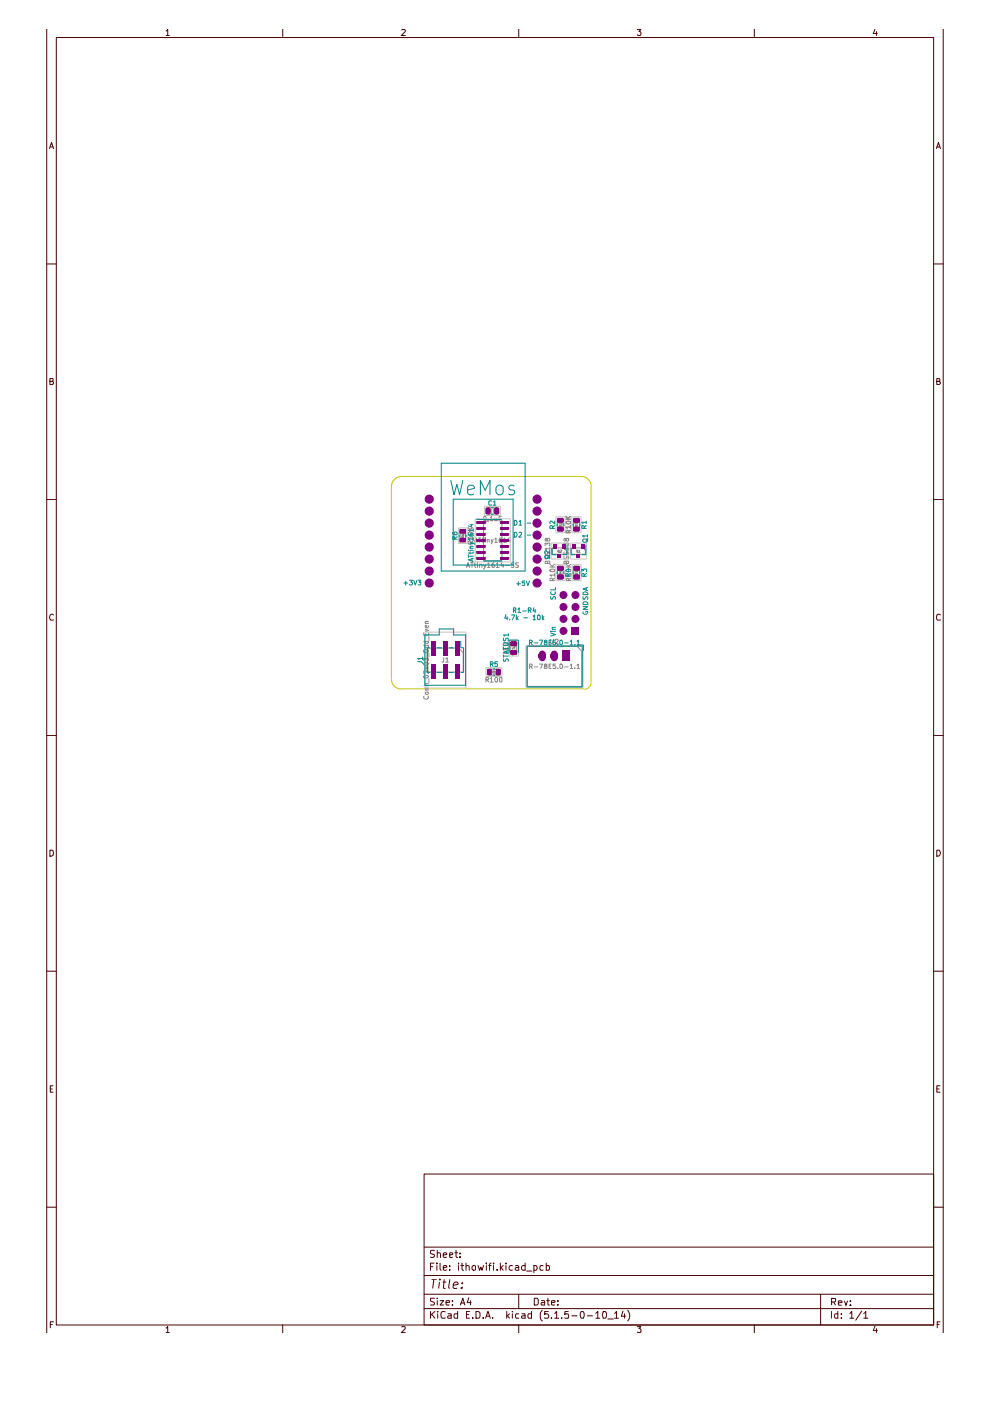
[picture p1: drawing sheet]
<svg xmlns="http://www.w3.org/2000/svg" width="210mm" height="297mm" viewBox="0 0 210 297" stroke-linecap="round" stroke-linejoin="round" font-family="sans-serif">
<g fill="none" stroke="#480000" stroke-width=".21">
<path d="M9.9 6.3v276.3M11.9 8h186.1v272.9h-186.1zM35.2 6.6l.3-.3 .1 1.2M35.2 7.5h.7M59.9 6.3v1.7M85.2 6.3h.1M85.8 6.3l.1 .1v.4l-.8 .7h.8M110 6.3v1.7M135.9 6.3l-.4 .4 .4 .2v.5l-.2 .1h-.4l-.2-.1M159.9 6.3v1.7M185.5 6.3l-.3 .8h.8M185.8 6.7v.8"/>
<path d="M200 6.3v276.3M10.5 31.5l.4-1.3 .4 1.3M10.7 31.2h.6M198.5 31.5l.5-1.3 .4 1.3M198.6 31.2h.6M9.9 56h2M198 56h2M10.6 80.9l.6-.1 .1-.5h-.7v1.2h.5l.2-.4-.3-.2M198.6 80.9h.5l.2-.3-.1-.3h-.6v1.2h.5l.3-.4-.3-.2M9.9 105.9h2M198 105.9h2M11.3 130.4a.58 .58 0 0 0-.8 .1 .58 .58 0 0 0 .2 .8l.1 .2 .5-.1"/>
<path d="M199.4 130.4l-.4-.2-.4 .2-.1 .4 .3 .7 .6-.1M9.9 156h2M198 156h2M10.6 180.3h.5l.2 .1v1l-.4 .1h-.3zM198.6 180.3h.5a.72 .72 0 0 1 .2 .8 .72 .72 0 0 1-.7 .4zM9.9 205.9h2M198 205.9h2M10.7 230.9h.4M11.3 230.2h-.6v1.4h.6M198.6 230.9h.5M199.3 230.2h-.7v1.4h.7M9.9 255.9h2"/>
<path d="M89.9 248.9h108.1v32h-108.1zM198 255.9h2M89.9 277.5h108.1M89.9 274.4h108.1M89.9 270.4h108.1M89.9 264.4h108.1M91.3 278v1.5M91.3 268.6h.5M91.5 271.2h1.1M91.5 278.6l.7 .9M92 271.2l-.3 2M92 267.8h-.7v1.5"/>
<path d="M92.1 275.3h-.8v.5l.8 .5-.2 .4h-.6M92.1 265.2a.64 .64 0 0 0-.8 .1v.4l.6 .2 .2 .5a.6 .6 0 0 1-.8 .1M92.2 278l-.9 .9M92.6 267.8v.2M92.6 268.3v1M92.7 275.3h.1M92.7 265.8l.1-.1a.36 .36 0 0 1 .6 .2v.7M92.7 265.1v1.5M92.7 275.8v.9M92.8 278v.1M92.8 278.6v.9M93.2 271.8l-.2 1.4"/>
<path d="M93.3 271.2v.2M93.3 275.8h.8l-.8 .9h.8M93.3 267.8v1.3l.3 .2M93.9 271.8h.7M94 268.8l.7-.2v-.2l-.5-.1-.2 .3 .1 .6h.6M94 266.1l.7-.2v-.2l-.5-.1-.2 .3v.5l.2 .2 .5-.1M94.2 271.2l-.2 1.9 .4 .1M94.4 278.1a.67 .67 0 0 0-.9 .2 .67 .67 0 0 0 .1 .8l.1 .4 .7-.1M94.6 276.2l.7-.1-.1-.3h-.5l-.1 .1 .1 .8h.5M95 278.6h.6l.1 .1v.8h-.7v-.4l.7-.2M95.3 269.2v.1M95.3 268.4v.2"/>
<path d="M95.3 266.1l.7-.2-.2-.3-.5 .1v.8h.6M95.4 271.2l-.3 1.7 .3 .3M95.9 276.6v.1M95.9 275.8v.1M96.1 272.5l1-.2 .1-.1-.3-.4h-.4l-.4 .4v.7l.2 .3 .6-.1M96.4 265.6h.6M96.7 265.1v1.3l.3 .2M97 278v1.5h-.6l-.1-.3 .1-.6h.6M97.2 267.8v.2M97.2 268.3v1M97.5 266.4v.2M97.5 265.7v.2"/>
<path d="M97.6 276.7l.5-1.4 .5 1.4M97.7 276.3h.8M97.7 268.3h.6M97.9 273l.1 .1h-.3l.2-.1-.1 .2M98 267.8v1.3l.3 .2M98 272v.2M98.8 268.5l.1-.1a.36 .36 0 0 1 .6 .2v.7M98.8 267.8v1.5M98.9 278.7h.5M99.4 275.2l-.3 1h.8M99.6 278h-.7v1.5h.7M99.7 275.8v.9"/>
<path d="M100.2 268.5l.2-.2 .4 .2v.7a.45 .45 0 0 1-.7-.1zM100.2 279.4v.1M100.9 278h.4l.5 .4v.7l-.3 .4h-.6zM101.3 268.3l.4 1 .2-.7 .3 .7 .3-1M102.4 279.4v.1M103 279.5l.5-1.5 .5 1.5M103.1 267.8v.2M103.1 279.1h.7M103.1 268.3v1M103.6 268.3h.5M104.1 267.8l-.3 .3v1.2M104.5 279.4v.1"/>
<path d="M104.6 267.8v.2M104.6 268.3v1M105.4 269.2v.1M106.1 267.8v1.5M106.3 268.7l.4 .6M106.7 268.3l-.6 .6M107.3 267.8v.2M107.3 268.3v1M107.4 278v1.5M107.6 279l.4 .5M108 278.6l-.6 .5M108.6 278v.1"/>
<path d="M108.6 268.4l-.4-.1-.3 .3v.5l.3 .2 .4-.1M108.6 278.6v.9M109.3 268.4h.6l.1 .9M110 278.6h-.5l-.2 .2 .1 .6 .6 .1M110 268.6l-.5 .1-.3 .3 .3 .3 .5-.1M110 274.4v3.1M110.7 278.6h.6v.1v.8h-.6v-.4l.6-.2M111.3 268.4h-.6l-.1 .7a.52 .52 0 0 0 .7 .1M111.3 267.8v1.5M111.7 269.5h1.1M112.7 278v1.5h-.6l-.2-.3 .1-.6h.7M113.2 268.4l.4-.1 .3 .3v.5l-.3 .2-.4-.1"/>
<path d="M113.2 268.3v1.5M113.3 275.3h.6l.2 .3v.8l-.2 .3h-.6zM114.8 275.8h.6l.1 .1v.8h-.7v-.5l.7-.1M115 277.8l-.4 .7v1l.4 .6M115.1 268.4l-.4-.1-.2 .3 .1 .6h.5M115.8 268.4l.4-.1 .3 .3-.1 .6h-.6M115.8 267.8v1.5M115.9 275.8h.6M116.2 275.3v1.2v.2h.3M116.2 278h-.7v.7l.2-.1h.5l.1 .3-.1 .5h-.7M116.9 276.2l.8-.1-.1-.3h-.6l-.1 .1 .1 .8h.6M116.9 279.4v.1"/>
<path d="M117.6 278.5l.4-.5v1.5M117.6 279.5h.8M118.3 276.6v.1M118.3 275.8v.1M119.1 279.4v.1M120.5 278h-.7l-.1 .7 .3-.1h.5v.9l-.8-.1M121.2 279h1.1M123.2 278.1l.3-.1a1.04 1.04 0 0 1 .2 1.5h-.4l-.2-.3-.1-.6zM124.5 279h1.1M126.3 278.5l.4-.5v1.5M126.3 279.5h.9M127.8 278.1l.5-.1a.96 .96 0 0 1 .1 1.5l-.6-.1z"/>
<path d="M128.9 279.7h1.1M130.3 278.5l.4-.5v1.5M130.3 279.5h.8M132.1 278l-.4 1.1h1M132.4 278.6v.9M133.1 277.8a1.84 1.84 0 0 1 0 2.3M174 274.4v6.5M176.3 278v1.5M176.3 276.1l.8-.1 .1-.6-.9-.1v1.4M176.7 276.1l.5 .6M177.6 278v1.5h-.5l-.1-.3v-.6h.6M177.8 276.2l.7-.1-.1-.3h-.6v.2v.7h.6"/>
<path d="M178.4 279.4v.1M178.4 278.6v.1M179 275.8l.4 .9 .3-.9M180.2 278.5l.4-.5v1.5M180.2 279.5h.8M180.3 276.6v.1M180.3 275.8v.2M182.7 278l-1.3 1.9M183.1 278.5l.5-.5v1.5M183.1 279.5h.9M10.7 280.8h.4M11.3 280.2h-.6v1.3"/>
<path d="M35.2 281.6l.4-.3v1.2M35.2 282.5h.7M59.9 280.9v1.7M85.2 281.3h.6l.1 .3-.8 .9h.8M110 280.9v1.7M135.1 281.3h.8l-.4 .4 .4 .2v.5h-.8M159.9 280.9v1.7M185.5 281.2l-.3 .9h.8M185.8 281.7v.8M198.7 280.8h.4M199.3 280.2h-.6v1.3"/>
</g>
<path d="M83 103v41M83 103.1a2.11 2.11 0 0 1 2-2.1h38.3a2.03 2.03 0 0 1 2 2.1M125.3 103v41.7M83 144.1a2.03 2.03 0 0 0 2 2M85 146h38.9M125.3 144.7a1.4 1.4 0 0 1-1.4 1.4" fill="none" stroke="#c2c200" stroke-width=".21"/>
<g fill="none" stroke="#848484" stroke-width=".21">
<path d="M97.5 112.6h1.2v2h-1.2zM97.9 113.3v.2h.4v-.3h-.2l.1 .3M98.2 114v-.2l-.3-.1v.3h.4M98.3 113.7l-.1 .2M99 120h.5M99.2 112.9h.8l.2 .3-.2 .2h-.6l-.2-.1zM99.2 112.4h1M99.2 111.8l.6 .6M99.7 115.3v-.4l-.1-.2-.4 .1v.5h1M99.7 119.3h.6M100.1 119.3v1M100.2 114h-1l.3 .4"/>
<path d="M100.2 114.7l-.5 .4M100.2 113.8v.6M100.2 111.8l-.5 .5M100.5 119.6h.4M100.6 115l.3-1 .3 1M100.7 119.3v.8l.2 .2M100.7 114.7h.4M101.3 119.3v.1M101.3 119.6v.7M101.4 114h.5M101.7 119.7l.4-.1 .1 .7M101.7 114v1"/>
<path d="M101.7 119.6v.7M102.2 114.4h.3M102.3 114v.9l.2 .1M102.5 119.6l.3 .7M102.6 109.5h.4v.1v.8h-.4l-.1-.2zM102.9 114v.1M102.9 114.4v.6M103 119.6l-.3 1h-.2M103.3 114.5l.4-.1v.6M103.3 114.4v.6M103.4 119.5l.2-.2v1M103.4 107.7h2v1.3h-2z"/>
<path d="M103.5 110.2h2.9v8.7h-3.9v-7.7zM103.5 110.4v.2M104 109.7l.2-.2v.9M104 110.4h.5M104.1 114.4l.2 .6M104.4 108.2a.26 .26 0 0 0-.3 .1 .26 .26 0 0 0 0 .3h.3M104.5 108.2l.2-.1v.5M104.5 108.6h.4M104.6 114.4l-.5 .9M104.7 119.3l-.4 .2v.7l.3 .1 .3-.2v-.2l-.3-.3-.3 .3M104.9 109.8v.5h.4M104.9 114.3l.3-.3v1"/>
<path d="M104.9 115h.6M105.2 119.5l.3-.2v1M105.3 109.8v.6M105.8 109.9h.4M106.3 109.5h-.5v.9M106.3 114h-.3l-.2 .5 .1 .5h.4v-.5l-.3-.1-.2 .2M106.4 119.2l-.2 .8h.6M106.7 119.6v.7M106.8 114.3l.2-.3v1M106.8 115h.6M107.2 119.9h.7M107.9 114l-.2 .6h.6"/>
<path d="M108.2 114.4v.6M109 119.4l-.5-.1-.1 .2 .1 .3 .5 .2v.1l-.2 .2-.4-.1M109.9 119.4l-.3-.1-.3 .2 .3 .3 .3 .1v.3h-.6M115.6 115.7v-.6l.4 .3 .1-.3h.4v.6M115.7 117.9l-.1 .5 .1 .1 .7-.6 .2 .3-.1 .3M115.7 117l-.1 .4 .1 .2 .7-.6 .2 .2-.1 .4M116 114.4l.2-.3h.2l.2 .3-.2 .3h-.2l-.2-.1v-.4l-.3-.1-.1 .5 .1 .1 .3-.1M116.1 119.1l.1-.1h.3l.1 .1v.4h-1v-.4l.1-.1 .4 .1v.4M116.6 116.3h-1l.2 .4M116.6 119.6l.6 .6M116.6 116.1v.6M117.1 116.2h2.4l.6 .5v.8h-3z"/>
<path d="M117.6 119.6l-.6 .5M118.2 110.2h1.2v2.1h-1.2zM118.3 117l.4 .1M118.3 116.6l.3 .1-.1 .4-.3-.1zM118.7 116.6h.4l-.4 .5h.4M118.8 111.6v-.2h-.1l-.1 .2h.5M119.1 110.9v.3l-.4-.3v.3M119.1 111.4l-.3 .1M119.5 115.7v-.6l.5 .3 .1-.3h.4v.6M119.6 117.9v.5l.3 .1 .2-.5 .3-.1 .2 .1v.5M119.6 117v.5l.3 .1 .2-.4 .3-.2 .2 .1v.5M119.9 110.1h1.1"/>
<path d="M119.9 109.5l.6 .6M120 110.6l.6-.1 .3 .2a.53 .53 0 0 1-.5 .4 .53 .53 0 0 1-.5-.4zM120 114.4l.2-.3 .4 .1v.4l-.2 .1-.4-.1v-.4h-.4l-.1 .4 .3 .1 .2-.1M120.1 110.7a.52 .52 0 0 1 .5-.2 .52 .52 0 0 1 .4 .4 .52 .52 0 0 1-.6 .2 .52 .52 0 0 1-.3-.4zM120.1 119.1v-.1h.5v.5h-1.1v-.4l.4-.1 .2 .1v.4M120.1 119.6l.5 .6M120.1 109.5l.5 .6M120.5 112.9v-.3l-.2-.2h-.3l-.1 .5h1M120.6 112.9l-.1-.5h-.4v.5h.9M120.6 116.3h-1.1l.4 .4M120.6 116.1v.6M120.9 111.8h-1l.3 .2"/>
<path d="M120.9 112.4l-.4 .3M120.9 111.4v.6M120.9 109.5l-.6 .4M121 111.8h-.9l.2 .2M121 112.4l-.4 .3M121 111.4v.6M121 109.5l-.5 .4M121.1 116.2v1.3h3v-.8l-.5-.5h-2.4M121.1 119.6l-.6 .5M121.6 110.2h1.3v2.1h-1.3zM122.2 111.6v-.2h-.2v.2h.5M122.3 116.6h.3l-.1 .5h-.2z"/>
<path d="M122.4 117l.2 .1M122.5 111h-.5l.1 .2M122.5 111.4l-.3 .1M122.5 110.9v.3M122.8 116.8l.1-.2v.5M122.8 117.1h.3M89.8 137.8a.66 .66 0 0 1 1 .1l-.1 .4h-.7h-.2zM89.8 134.2v.5h1v-.5M89.8 136.8h1M89.8 136h1M90.2 136.8v.4l.1 .1 .5-.1v-.4M90.2 136l.1 .4h.5v-.4"/>
<path d="M90.2 133.4l.6 .3-.6 .2M90.2 132.2h.6M90.3 134.4v.3M90.6 137.4h6.7l.9 .9v4.2h-7.6zM90.8 132.7v.2l-.1 .2h-.4l-.1-.4 .2-.1 .1 .5M90.8 131.7h-.5v.5M90.9 135v.7M90.9 138.5v.8M91.6 137.4v-1h.6v1M94.1 139.4v.9l-.4 .1M94.1 137.4v-1h.6v1M94.5 139.7l.3-.3v1"/>
<path d="M96.7 137.4v-1h.6v1M98.9 120.3l.3-1 .4 1M103.4 120.3h.5M105.2 120.3h.6M106.7 137.2v.6h1v-.6M106.8 136.3h.7l.2 .2v.3h-1zM107.2 137.4v.4M107.7 138.1v.4h-1M108.3 136.4h.9l.3 .3v1.7h-1.2zM108.7 138.6v.3h.2l.1-.3 .2 .3M108.7 136.9l.5 .1-.1 .3h-.4M108.7 136.4l.1 .4 .3-.4 .1 .4"/>
<path d="M108.7 137.4v.3M108.7 138.2v.3M108.7 138.4h.5M108.7 137.5h.5M109 137.9v.1M109.2 137.8l-.5 .2 .5 .1M109.2 136.1h-.5l.1 .2M109.2 136v.3M111.8 137.1h10.6l1 1v7.4h-11.6zM116.6 120.2h1M116.7 120.7l.6-.1 .3 .2a.53 .53 0 0 1-.5 .4 .53 .53 0 0 1-.5-.3zM116.8 135.6v.9h.5v-.9"/>
<path d="M117.2 123.1v-.3l-.2-.2h-.3l-.1 .5h1M117.6 121.9h-1l.3 .3M117.6 122.6l-.4 .3M117.6 121.6v.6M117.8 135.6h.5l.1 .1-.6 .8h.6M118.2 120.4h1.2v2h-1.2zM118.7 121.1h.4M118.8 121.8v-.3h-.1l-.1 .3h.5M118.9 121v.4l-.3-.2M119.1 121.5l-.3 .2M120.1 120.8a.63 .63 0 0 1 1 .2 .54 .54 0 0 1-.6 .3 .54 .54 0 0 1-.4-.5zM120.1 120.2h1"/>
<path d="M120.6 123.1l-.1-.5h-.4v.5h1M121.1 121.9h-1l.2 .3M121.1 122.6l-.5 .3M121.1 121.6v.6M121.7 120.4h1.2v2h-1.2zM122 121.4v-.4l.2 .2 .2-.2 .1 .4M122.3 121.8v-.2l-.3-.1v.3h.5M122.5 121.5l-.2 .2M89.8 143.3a.63 .63 0 0 1 1 .2 .54 .54 0 0 1-.5 .3 .54 .54 0 0 1-.5-.5zM89.8 140.6a.63 .63 0 0 1 1 .2 .54 .54 0 0 1-.5 .3 .54 .54 0 0 1-.5-.5zM89.8 140.1v-.6l.4 .4 .1-.4h.5v.6M89.9 147.6a.5 .5 0 0 0 .2 .6 .5 .5 0 0 0 .6 0l.1-.3v-.3"/>
<path d="M90.2 146.8l.6-.1v.4l-.5 .1h-.1zM90.2 146.3h.6M90.2 145.4h.6M90.2 141.4l.6 .5M90.8 145.9h-.6l.1 .4M90.8 144.9h-.6l.1 .5M90.8 142.2v.6l-.5-.6-.5 .1 .1 .5M90.8 141.4l-.6 .5M90.9 143.9v.8M91.6 142.5v1.1h.6v-1.1M94.1 142.5v1.1h.6v-1.1M94.5 140.4h.6"/>
<path d="M96.7 142.5v1.1h.6v-1.1M103 144.1h.5l.1-.3-.6-.2v1M103.3 144.1l.3 .5M103.7 141.9h2v1.2h-2zM104 143.8l.2-.2v1M104 144.6h.6M104.4 142.5h.2l.1-.2h-.3v.5M104.5 142.5l.2 .3M105 143.7l.2-.1 .3 .2v.6l-.3 .2a.58 .58 0 0 1-.2-.9zM105.1 142.3h-.2v.2h.2v.2h-.2M106.1 143.6l.3 .2v.6l-.1 .2-.4-.2v-.6zM112.3 141.3l.5-.1 .1-.2-.2-.2h-.4v.9"/>
<path d="M112.5 141.3l.4 .4M113.3 141.4h.7M114.4 140.8h.7l-.5 .9M115.6 141.2l-.2-.2 .1-.2h.4v.3l-.4 .1-.1 .2 .1 .3h.4l.1-.3-.3-.2M116.4 141.2h.4M116.8 140.8h-.4v.9h.4M117.8 140.8h-.5v.4l.3-.1 .3 .2-.1 .4-.5-.1M118.3 141.6v.1M118.8 140.8a.51 .51 0 0 1 .5 .3 .51 .51 0 0 1-.2 .6h-.3l-.1-.1zM119.7 141.4h.8M120.9 141.1l.3-.3v.9M120.9 141.7h.5"/>
<path d="M121.8 141.6v.1M122.3 141.1l.3-.3v.9M122.3 141.7h.6"/>
</g>
<g fill="none" stroke="#c2c2c2" stroke-width=".21">
<path d="M97.2 111.9h1.9v3.3h-1.9zM100.8 110h7.4v9.1h-7.4zM102.7 107.4h3.4v1.9h-3.4zM116.8 115.1h3.6v3.4h-3.6zM117.9 109.6h1.9v3.3h-1.9zM117.9 119.7h1.9v3.4h-1.9zM120.9 115.1h3.5v3.4h-3.5zM121.2 109.6h2v3.3h-2zM121.3 119.7h1.9v3.4h-1.9zM90.1 134h8.7v11.9h-8.7zM107.9 135.7h2v3.4h-2zM111.5 136.8h12.1v9h-12.1z"/>
<path d="M103 141.6h3.4v1.8h-3.4z"/>
</g>
<g fill="#840000">
<path d="M97.5 112.3l1.2-.1 .1 .8-1.3 .1z"/>
<path d="M97.5 114.1l1.2-.1 .1 .9-1.3 .1z"/>
<path d="M105 107.6h.7l.1 .2v1.1l-.1 .2h-.7l-.2-.2v-1.1z"/>
<path d="M103.1 107.6h.7l.2 .2v1.1l-.2 .2h-.7l-.1-.2v-1.1z"/>
<path d="M101 113h2v.5l-1.9 .1z"/>
<path d="M101 111.8h2v.5l-1.9 .1z"/>
<path d="M101 110.5h2v.5l-1.9 .1z"/>
<path d="M108.3 137.9l1.2-.1 .1 .3v.6l-.1 .2h-1.1l-.2-.2z"/>
<path d="M108.3 136.1l1.2-.1 .1 .2v.7l-1.2 .1-.2-.2z"/>
<path d="M105.2 141.9l.9-.1v1.4l-.9-.1z"/>
<path d="M103.3 141.9h.9l-.1 1.3-.8-.1z"/>
<path d="M118.1 122l.2-.2h1.1l.1 .3v.6l-.1 .2h-1.1l-.2-.2z"/>
<path d="M118.1 120.1l.2-.1h1.1l.1 .2v.5l-.1 .3h-1.1l-.2-.2z"/>
<path d="M121.6 121.9l1.2-.1 .1 .2v.8l-1.2 .1z"/>
<path d="M121.7 120l1.2 .1v.7l-.1 .2h-1.1z"/>
<path d="M118.2 117.4h.8v.9h-.8z"/>
<path d="M122.3 117.4h.7v.9h-.7z"/>
<path d="M121.5 111.8l.2-.1h1.1l.1 .1v.7l-.1 .2h-1.1l-.2-.2z"/>
<path d="M121.5 110l.2-.2h1.1l.1 .2v.7l-.1 .1h-1.1l-.2-.1z"/>
<path d="M117.3 115.4h.8v.9h-.8z"/>
<path d="M119.2 115.4h.8v.9h-.8z"/>
<path d="M121.2 115.4h.9v.9h-.9z"/>
<path d="M123.2 115.4h.8v.9h-.8z"/>
<path d="M118.1 110l.2-.2h1.1l.1 .3v.5l-.1 .2h-1.1l-.2-.1z"/>
<path d="M118.1 111.8l.2-.1h1.1l.1 .2v.6l-.1 .2h-1.1l-.2-.2z"/>
<path d="M106 110.5h1.9v.4l-.1 .2h-1.7z"/>
<path d="M106 111.8h1.9v.4l-.1 .2h-1.7z"/>
<path d="M106 113h1.9v.5l-.1 .1h-1.7z"/>
<path d="M106 114.3h1.9v.4l-.1 .2h-1.7z"/>
<path d="M106 115.6h1.9v.4l-.1 .2h-1.7z"/>
<path d="M106 116.8h1.9v.5l-.1 .1h-1.7z"/>
<path d="M106 118.1h1.9v.4l-.1 .2h-1.7z"/>
<path d="M101 118.1h2v.5l-1.9 .1z"/>
<path d="M101 116.8h2v.5l-1.9 .1z"/>
<path d="M101 115.6h2v.5l-1.9 .1z"/>
<path d="M101 114.3h2v.5l-1.9 .1z"/>
<path d="M91.4 140.9h1v3.1h-1z"/>
<path d="M91.4 135.9h1v3.1h-1z"/>
<path d="M93.9 140.9h1v3.1h-1z"/>
<path d="M93.9 135.9h1v3.1h-1z"/>
<path d="M96.4 140.9h1.1v3.1h-1.1z"/>
<path d="M96.4 135.9h1.1v3.1h-1.1z"/>
</g>
<g fill="none" stroke="#008484" stroke-width=".21">
<path d="M93.6 98.2h17.7v22.9h-17.7zM95.6 101.9l.7 3 .6-2.2 .6 2.2 .6-3M95.9 112.9v.3l.3 .2h.7a.35 .35 0 0 0 0-.5 .35 .35 0 0 0-.5 0 .35 .35 0 0 0 0 .5h.1M96.1 105.8h12.7v14h-12.7zM96.4 114.3v-.5h-.4l-.1 .5h1M96.9 113.8l-.5 .3M97.4 113.4v.5M98.8 113.4v.5M99.1 103.9l1.5-.4-.2-.5-.2-.1h-.6l-.5 .4v1.2l.2 .2 .3 .2h.6l.2-.2M99.3 116.7h.1M99.3 113.2l.3 .4h.6v-.5l-.5 .1v.3l.2 .1M99.3 117.6v.6"/>
<path d="M99.3 117.9h1M99.7 115l1 .4M99.7 117v.4M99.7 116.7h.6M99.7 116.2h.6M99.7 111.3h.6M100 111.2v.6l-.7-.3M100.1 118.4v.6M100.3 118.4l-1 .3 1 .3M100.3 117v.3h-1M100.3 115.8h-.6v.4M100.3 114.3h-1l.4 .3"/>
<path d="M100.3 112.4h-1l.4 .3M100.3 115.1l-.6 .3M100.3 112.1v.6M100.3 114v.6M101 110.2h5.4M101.9 104.9v-3l1 2.1 1-2.1v3M102.5 119h3.9M104.1 109.1h.5M104.1 107.6h.5M104.2 106.3l-.4-.1-.2 .1v.6l.2 .2 .4-.1M104.6 106.4l.3-.2v.9M104.6 107.1h.6"/>
<path d="M105.3 103.1a.76 .76 0 0 1 .8-.2 .76 .76 0 0 1 .6 .6v.8a.77 .77 0 0 1-.8 .6 .77 .77 0 0 1-.7-.6v-.8zM109 103l-.7-.1-.3 .1-.1 .5 .4 .4 .7 .1 .1 .5-.4 .4h-.6l-.2-.2M109.1 112.9a.52 .52 0 0 1 .6 .5 .52 .52 0 0 1-.6 .5zM109.1 110.3a.52 .52 0 0 1 .6 .5 .52 .52 0 0 1-.6 .5zM110.1 112.9h.5v.4l-.6 .6h.6M110.1 110.6l.2-.3v1M110.1 111.3h.5M111.8 113.5h.7M111.8 110.9h.7M115.7 117.8h.6l.2 .4-.2 .2h-.6l-.2-.2zM116.5 116.8v.6l-.8-.6-.2 .2 .1 .3M116.6 117.7l-.4 .5"/>
<path d="M117 116.2v1.4h.9M117.2 112l-.1-.5-.3-.1-.2 .2v.4h1M117.6 110.5v.6l-.6-.6h-.3v.5M117.6 111.4l-.4 .4M118.1 111v.5M119.5 111v.5M120.2 115.5v2.1h-.9M121.1 116.2v1.4h.9M121.5 111v.5M122.9 111v.5M123.6 114.4l.8-.1 .1 .4a.6 .6 0 0 1-1 0zM123.9 112l-.1-.5h-.4v.5h.9"/>
<path d="M124.2 115.5v2.1h-.9M124.3 110.7h-.9l.2 .3M124.3 111.4l-.4 .4M124.3 110.5v.5M124.5 113.6h-1l.4 .3M124.5 113.4v.5M124.6 114.2l-.3 .5M85.7 123.6h.7M86 123.3v.7M86.8 123h.7l-.4 .4h.3l.1 .5-.2 .1h-.5M87.7 123l.4 1 .3-1M88.6 123h.6l-.3 .4 .3 .1v.5h-.6"/>
<path d="M89.6 139.6h-1l.2 .3M89.6 139.3v.6M90.1 134.6h3v-1.3h3.1v1.3h2.5v10.7h-8.6zM91.1 137.3h-.5v5.3h.5M92.6 137.3h1M95.2 137.3h1M97.7 135.9v1.4h.6v5.3h-.6M106.8 139.7v.5h.3l.2-.4 .3-.1 .2 .2-.1 .3M106.8 136.3h.8l.2 .2-.2 .3h-.8M106.8 135.3v.5a.44 .44 0 0 0 .4-.1 .44 .44 0 0 0 .2-.4l.4 .2-.1 .4M106.8 137.2v.6M106.8 138.9v.5"/>
<path d="M106.8 139.1h1M106.8 137.5h1M107.3 130.3l-.3 .8h.7M107.4 138.1v.4M107.5 130.7v.7M107.8 137.9l-1 .4 1 .3M107.8 134.6h-1l.2 .3M107.8 134.4v.5M107.9 138.4v-2.7h2v2.7M108 131.3v.1M108.5 130.4h.6l-.5 1M108.9 129.4h.4l.1-.5h-.5v1"/>
<path d="M109.1 129.4l.3 .5M109.5 130.4v1M109.6 123.8h.7M109.6 131l.3 .4M109.8 129.2l.3-.3v1M109.8 129.9h.6M109.9 123.4v.7M109.9 130.7l-.4 .4M110.8 129.5h.8M111.1 131h.7M111.3 123.2h-.6v.4h.6l-.1 .5-.5-.1M111.6 123.2l.3 .9 .4-.9"/>
<path d="M111.8 137h11.6v8.6h-11.6zM112 129.4h.5l.1-.5h-.6v1M112.3 136.2h.4l.2-.3-.6-.2v1M112.3 129.4l.3 .5M112.5 136.2l.4 .5M113 130.6l.3-.2v1M113 131.4h.5M113.2 128.9l-.2 .6h.6M113.3 136.3h.7M113.5 129.2v.7M114 130.6l.2-.2a.54 .54 0 0 1 .4 .5 .54 .54 0 0 1-.4 .5l-.2-.2zM114.4 135.7h.7l-.5 1"/>
<path d="M115 130.4v1M115.1 131l.2 .4M115.3 130.7l-.3 .4M115.6 136.1l-.2-.1 .2-.3 .4 .2-.1 .2h-.3l-.2 .2 .2 .4 .4-.1v-.3l-.3-.2M116.4 136.2h.4M116.8 126.5v.4l.1 .2 .3-.2 .1-.4h.4v.6M116.8 134.2l1 .3-1 .4M116.8 133.9h.1M116.8 125.5v.4l.2 .2h.5l.3-.4-.1-.2M116.8 135.7h-.4v1h.4M117.1 133.9h.7M117.1 133.4h.7"/>
<path d="M117.8 124.5v.6h-1M117.8 133h-.7l.1 .4M117.8 135.7h-.5v.5l.5-.1 .1 .5-.3 .1h-.3M118.1 121.2v.5M118.3 136.7h.1M118.7 135.9l.3-.2a.58 .58 0 0 1 0 1l-.3-.1zM119.5 121.2v.5M119.7 136.3h.8M120.2 120.7h.7M120.5 122.2l-.1-.5-.3-.1-.2 .2v.4h1M120.6 120.6v.6l-.7-.2M120.9 136l.3-.3v1"/>
<path d="M120.9 121.6l-.4 .3M120.9 136.7h.5M121.5 121.2v.5M121.8 136.7h.1M122.3 136l.3-.3v1M122.3 136.7h1.4v1.3M122.9 121.2v.5M123.4 121.2v-.6l.3 .4 .1-.4h.5v.6M123.6 129.7v.3l.3 .2h.5l.2-.3-.1-.3h-.3v.2M123.6 128.6h1l-1 .6h1M123.6 127.8l.3-.2h.5l.2 .6h-1zM123.6 126.5v.5l.2 .1 .2-.1 .3-.5 .2 .1v.5"/>
<path d="M123.6 125.7a.55 .55 0 0 1 .7-.2 .55 .55 0 0 1 .3 .6h-1zM123.9 122.2v-.4l-.2-.2-.3 .1v.5h1M124.3 124.6v.5M124.4 121.6l-.5 .3M124.6 124.5l-1 .4 1 .3M88.6 140.3h.6l.4 .3M92.6 142.6h1M95.2 142.6h1M104 140.8h.5l.1-.3-.2-.2h-.4v1M104.2 140.8l.4 .5M104.5 143.2h.5M104.5 141.8h.5"/>
<path d="M105.5 140.3h-.5l-.1 .5 .5-.1 .1 .5h-.6"/>
</g>
<g fill="#840084">
<path d="M105 107.6h.7l.1 .2v1.1l-.1 .2h-.7l-.2-.2v-1.1z"/>
<path d="M103.1 107.6h.7l.2 .2v1.1l-.2 .2h-.7l-.1-.2v-1.1z"/>
<path d="M101 113h2v.5l-1.9 .1z"/>
<path d="M101 111.8h2v.5l-1.9 .1z"/>
<path d="M101 110.5h2v.5l-1.9 .1z"/>
<path d="M118.1 122l.2-.2h1.1l.1 .3v.6l-.1 .2h-1.1l-.2-.2z"/>
<path d="M118.1 120.1l.2-.1h1.1l.1 .2v.5l-.1 .3h-1.1l-.2-.2z"/>
<path d="M121.6 121.9l1.2-.1 .1 .2v.8l-1.2 .1z"/>
<path d="M121.7 120l1.2 .1v.7l-.1 .2h-1.1z"/>
<path d="M122.3 117.4h.7v.9h-.7z"/>
<path d="M121.5 111.8l.2-.1h1.1l.1 .1v.7l-.1 .2h-1.1l-.2-.2z"/>
<path d="M121.5 110l.2-.2h1.1l.1 .2v.7l-.1 .1h-1.1l-.2-.1z"/>
<path d="M117.3 115.4h.8v.9h-.8z"/>
<path d="M119.2 115.4h.8v.9h-.8z"/>
<path d="M121.2 115.4h.9v.9h-.9z"/>
<path d="M123.2 115.4h.8v.9h-.8z"/>
<path d="M118.1 110l.2-.2h1.1l.1 .3v.5l-.1 .2h-1.1l-.2-.1z"/>
<path d="M118.1 111.8l.2-.1h1.1l.1 .2v.6l-.1 .2h-1.1l-.2-.2z"/>
<path d="M106 110.5h1.9v.4l-.1 .2h-1.7z"/>
<path d="M106 111.8h1.9v.4l-.1 .2h-1.7z"/>
<path d="M106 113h1.9v.5l-.1 .1h-1.7z"/>
<path d="M106 114.3h1.9v.4l-.1 .2h-1.7z"/>
<path d="M106 115.6h1.9v.4l-.1 .2h-1.7z"/>
<path d="M106 116.8h1.9v.5l-.1 .1h-1.7z"/>
<path d="M106 118.1h1.9v.4l-.1 .2h-1.7z"/>
<path d="M118.2 117.4h.8v.9h-.8z"/>
<path d="M108.3 137.9l1.2-.1 .1 .3v.6l-.1 .2h-1.1l-.2-.2z"/>
<path d="M108.3 136.1l1.2-.1 .1 .2v.7l-1.2 .1-.2-.2z"/>
<path d="M105.2 141.9l.9-.1v1.4l-.9-.1z"/>
<path d="M103.3 141.9h.9l-.1 1.3-.8-.1z"/>
<path d="M101 118.1h2v.5l-1.9 .1z"/>
<path d="M101 116.8h2v.5l-1.9 .1z"/>
<path d="M101 115.6h2v.5l-1.9 .1z"/>
<path d="M101 114.3h2v.5l-1.9 .1z"/>
<path d="M91.4 140.9h1v3.1h-1z"/>
<path d="M91.4 135.9h1v3.1h-1z"/>
<path d="M93.9 140.9h1v3.1h-1z"/>
<path d="M93.9 135.9h1v3.1h-1z"/>
<path d="M96.4 140.9h1.1v3.1h-1.1z"/>
<path d="M96.4 135.9h1.1v3.1h-1.1z"/>
<path d="M97.5 112.3l1.2-.1 .1 .8-1.3 .1z"/>
<path d="M97.5 114.1l1.2-.1 .1 .9-1.3 .1z"/>
<path d="M114.2 139.4h1.5a.75 .75 0 0 1-.7 .8 .75 .75 0 0 1-.8-.8z"/>
<path d="M114.4 138.2a.75 .75 0 0 1 .9-.2 .75 .75 0 0 1 .4 .7h-1.5z"/>
<path d="M114.2 138.7h1.5v.7h-1.5z"/>
<path d="M116.8 139.4h1.5a.75 .75 0 0 1-.8 .8 .75 .75 0 0 1-.7-.8z"/>
<path d="M117 138.2a.75 .75 0 0 1 .8-.2 .75 .75 0 0 1 .5 .7h-1.5z"/>
<path d="M116.8 138.7h1.5v.7h-1.5z"/>
<path d="M119.3 137.9h1.5v2.3h-1.5z"/>
<path d="M118.9 133.2a.85 .85 0 0 1 .9-.2 .85 .85 0 0 1 .5 .8h-1.7z"/>
<path d="M118.6 133.8h1.7a.85 .85 0 0 1-.8 .8 .85 .85 0 0 1-.9-.8z"/>
<path d="M121.2 132.9h1.7v1.7h-1.7z"/>
<path d="M121.4 130.6a.85 .85 0 0 1 .9-.2 .85 .85 0 0 1 .6 .8h-1.7z"/>
<path d="M121.2 131.2h1.7a.85 .85 0 0 1-.9 .9 .85 .85 0 0 1-.8-.9z"/>
<path d="M118.9 130.6a.85 .85 0 0 1 .9-.2 .85 .85 0 0 1 .5 .8h-1.7z"/>
<path d="M118.6 131.2h1.7a.85 .85 0 0 1-.8 .9 .85 .85 0 0 1-.9-.9z"/>
<path d="M121.4 128.1a.85 .85 0 0 1 .9-.2 .85 .85 0 0 1 .6 .8h-1.7z"/>
<path d="M121.2 128.7h1.7a.85 .85 0 0 1-.9 .8 .85 .85 0 0 1-.8-.8z"/>
<path d="M118.9 128.1a.85 .85 0 0 1 .9-.2 .85 .85 0 0 1 .5 .8h-1.7z"/>
<path d="M118.6 128.7h1.7a.85 .85 0 0 1-.8 .8 .85 .85 0 0 1-.9-.8z"/>
<path d="M121.4 125.6a.85 .85 0 0 1 .9-.2 .85 .85 0 0 1 .6 .8h-1.7z"/>
<path d="M121.2 126.2h1.7a.85 .85 0 0 1-.9 .8 .85 .85 0 0 1-.8-.8z"/>
<path d="M118.9 125.6a.85 .85 0 0 1 .9-.2 .85 .85 0 0 1 .5 .8h-1.7z"/>
<path d="M118.6 126.2h1.7a.85 .85 0 0 1-.8 .8 .85 .85 0 0 1-.9-.8z"/>
<circle cx="113.9" cy="113.5" r=".97"/>
<circle cx="113.9" cy="110.9" r=".97"/>
<circle cx="113.9" cy="121.1" r=".97"/>
<circle cx="113.9" cy="118.5" r=".97"/>
<circle cx="113.9" cy="116" r=".97"/>
<circle cx="113.9" cy="123.6" r=".97"/>
<circle cx="113.9" cy="108.4" r=".97"/>
<circle cx="113.9" cy="105.8" r=".97"/>
<circle cx="91" cy="105.8" r=".97"/>
<circle cx="91" cy="108.4" r=".97"/>
<circle cx="91" cy="110.9" r=".97"/>
<circle cx="91" cy="113.5" r=".97"/>
<circle cx="91" cy="116" r=".97"/>
<circle cx="91" cy="118.5" r=".97"/>
<circle cx="91" cy="121.1" r=".97"/>
<circle cx="91" cy="123.6" r=".97"/>
</g>
</svg>
